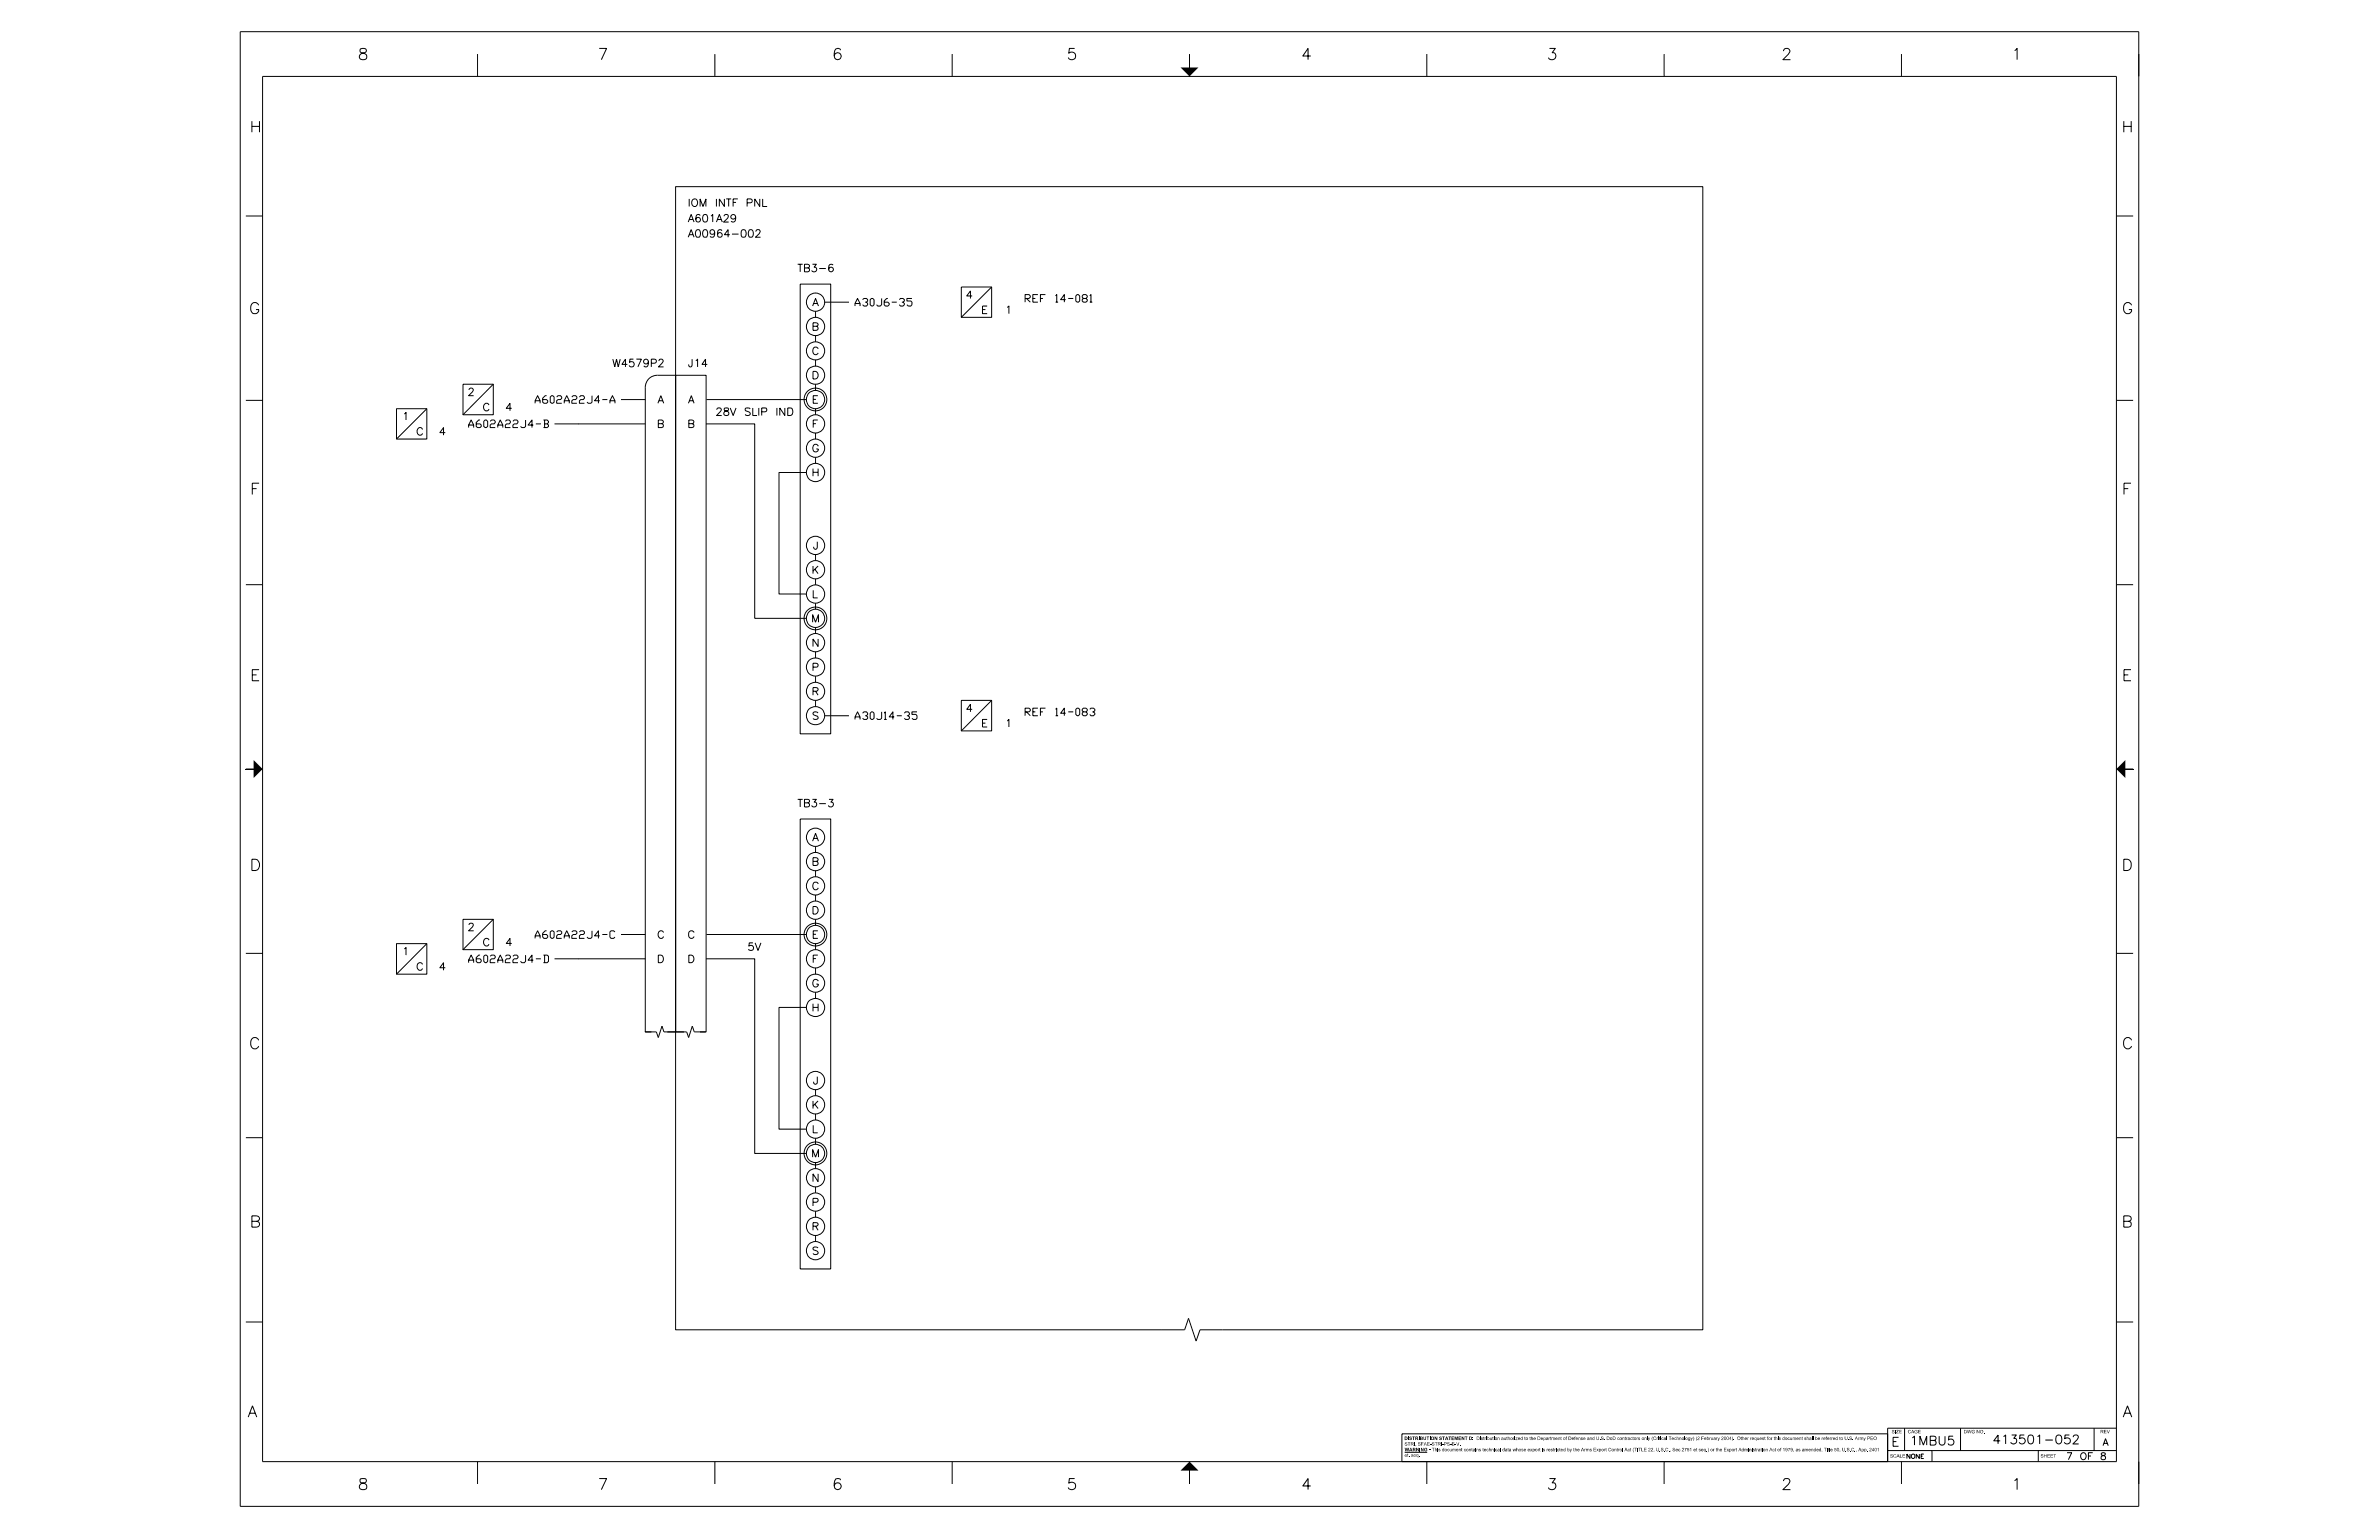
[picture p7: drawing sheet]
<svg xmlns="http://www.w3.org/2000/svg" width="432mm" height="279mm" viewBox="0 0 432 279" stroke-linecap="round" stroke-linejoin="round" font-family="sans-serif">
<defs><g id="words">
<g font-size="2">
<text x="64.9" y="10.8">8</text>
<text x="108.5" y="10.8">7</text>
<text x="193.6" y="10.8">5</text>
<text x="236.2" y="10.8">4</text>
<text x="280.8" y="10.8">3</text>
<text x="323.3" y="10.8">2</text>
<text x="365.1" y="10.8">1</text>
<text x="45.3" y="24">H</text>
<text x="385.1" y="24">H</text>
<text x="45.2" y="56.9">G</text>
<text x="385.1" y="56.9">G</text>
<text x="45.4" y="89.7">F</text>
<text x="385.1" y="89.7">F</text>
<text x="45.4" y="123.5">E</text>
<text x="385.1" y="123.5">E</text>
<text x="45.3" y="157.9">D</text>
<text x="385.1" y="157.9">D</text>
<text x="45.2" y="190.3">C</text>
<text x="385.1" y="190.3">C</text>
<text x="45.3" y="222.6">B</text>
<text x="385.1" y="222.6">B</text>
<text x="45" y="257.1">A</text>
<text x="385.3" y="257.1">A</text>
<text x="64.9" y="270.3">8</text>
<text x="108.5" y="270.3">7</text>
<text x="151" y="270.3">6</text>
<text x="193.6" y="270.3">5</text>
<text x="236.2" y="270.3">4</text>
<text x="280.8" y="270.3">3</text>
<text x="323.3" y="270.3">2</text>
<text x="365.1" y="270.3">1</text>
</g>
<g font-size="1.6">
<text x="343.3" y="262.4">E</text>
<text x="346.6" y="262.2">1MBU5</text>
<text x="361.6" y="262">413501-052</text>
</g>
<g font-size="1.4">
<text x="124.8" y="40.3">A601A29</text>
<text x="124.8" y="37.5">IOM INTF PNL</text>
<text x="124.8" y="43.1">A00964-002</text>
<text x="144.7" y="49.3">TB3-6</text>
<text x="147.3" y="59.9">B</text>
<text x="147.4" y="55.5">A</text>
<text x="155.2" y="55.5">A30J6-35</text>
<text x="175.3" y="54.1">4</text>
<text x="178.1" y="56.9">E</text>
<text x="182.4" y="56.9">1</text>
<text x="186.1" y="54.8">REF 14-081</text>
<text x="147.3" y="64.3">C</text>
<text x="84.9" y="71.8">2</text>
<text x="111.1" y="66.6">W4579P2</text>
<text x="124.8" y="66.6">J14</text>
<text x="147.3" y="68.8">D</text>
<text x="73" y="76.2">1</text>
<text x="85.1" y="77.6">A602A22J4-B</text>
<text x="87.6" y="74.6">C</text>
<text x="91.7" y="74.6">4</text>
<text x="97.1" y="73.2">A602A22J4-A</text>
<text x="119.2" y="77.6">B</text>
<text x="119.4" y="73.2">A</text>
<text x="124.7" y="77.6">B</text>
<text x="124.9" y="73.2">A</text>
<text x="129.9" y="75.4">28V SLIP IND</text>
<text x="147.3" y="73.2">E</text>
<text x="147.3" y="77.6">F</text>
<text x="75.5" y="79">C</text>
<text x="79.7" y="79">4</text>
<text x="147.3" y="82">G</text>
<text x="147.3" y="86.4">H</text>
<text x="147.6" y="99.6">J</text>
<text x="147.3" y="104.1">K</text>
<text x="147.2" y="112.9">M</text>
<text x="147.4" y="108.5">L</text>
<text x="147.3" y="117.3">N</text>
<text x="147.3" y="121.7">P</text>
<text x="147.3" y="126.1">R</text>
<text x="147.4" y="130.5">S</text>
<text x="155.2" y="130.5">A30J14-35</text>
<text x="175.3" y="129.2">4</text>
<text x="178.1" y="131.9">E</text>
<text x="182.4" y="131.9">1</text>
<text x="186.1" y="129.8">REF 14-083</text>
<text x="144.7" y="146.4">TB3-3</text>
<text x="147.4" y="152.6">A</text>
<text x="147.3" y="161.4">C</text>
<text x="147.3" y="165.8">D</text>
<text x="73" y="173.3">1</text>
<text x="84.9" y="168.9">2</text>
<text x="87.6" y="171.6">C</text>
<text x="91.7" y="171.6">4</text>
<text x="97.1" y="170.2">A602A22J4-C</text>
<text x="119.3" y="170.2">C</text>
<text x="124.8" y="170.2">C</text>
<text x="135.7" y="172.4">5V</text>
<text x="147.3" y="170.2">E</text>
<text x="75.5" y="176">C</text>
<text x="79.7" y="176">4</text>
<text x="85.1" y="174.7">A602A22J4-D</text>
<text x="119.2" y="174.7">D</text>
<text x="124.7" y="174.7">D</text>
<text x="147.3" y="174.7">F</text>
<text x="147.3" y="179.1">G</text>
<text x="147.3" y="183.5">H</text>
<text x="147.6" y="196.7">J</text>
<text x="147.3" y="201.1">K</text>
<text x="147.2" y="210">M</text>
<text x="147.4" y="205.5">L</text>
<text x="147.3" y="214.4">N</text>
<text x="147.3" y="218.8">P</text>
<text x="147.3" y="223.2">R</text>
<text x="147.4" y="227.6">S</text>
</g>
<g font-size="1.3">
<text x="381.6" y="262.3">A</text>
<text x="375" y="264.8">7 OF 8</text>
</g>
<text font-size=".8" x="346" y="264.6">NONE</text>
<g font-size=".6">
<text x="254.9" y="261.3">DISTRIBUTION STATEMENT D:Distribution authorized to the Department of Defense and U.S. DoD contractors only (Critical Technology) (2 February 2004).</text>
<text x="254.9" y="262.3">STRI, SFAE-STRI-PS-E-V.</text>
<text x="255" y="263.3">WARNING - This document contains technical data whose export is restricted by the Arms Export Control Act (TITLE 22, U.S.C., Sec 2751 et seq.) or the Export Administration Act of 1979, as amended, Title 50, U.S.C., App. 2401</text>
<text x="315.7" y="261.3">Other request for this document shall be referred to U.S. Army PEO</text>
<text x="343.3" y="260">SIZE</text>
<text x="346.3" y="260">CAGE</text>
<text x="356.4" y="260">DWG NO.</text>
<text x="381.2" y="260">REV</text>
<text x="254.9" y="264.3">et. seq.</text>
<text x="343" y="264.4">SCALE</text>
<text x="370.4" y="264.4">SHEET</text>
</g>
</g></defs>
<g fill="none" stroke="#000" stroke-width=".18">
<path d="M43.6 5.8h344.6v267.5h-344.6zM47.7 13.9h336.4v251.3h-336.4zM86.7 9.8v4.1M129.8 9.8v4.1M152.6 9.1a.57 .57 0 0 0-.6-.3 .57 .57 0 0 0-.5 .4 1.45 1.45 0 0 0 .2 1.5 .64 .64 0 0 0 .9-.3 .64 .64 0 0 0-.4-.8 .64 .64 0 0 0-.8 .6M172.8 9.8v4.1M215.9 9.8v4.1M259 9.8v4.1M302 9.8v4.1M345.1 9.8v4.1M44.6 39.2h3.1M122.6 33.9h186.5v207.4h-91.3l-.7 2-1.4-4.1-.7 2.1h-92.4z"/>
<path d="M384.1 39.2h3.1M145.2 51.5h5.6v81.6h-5.6zM148 56.5v1.1M149.7 54.8h4.4M174.5 52.1h5.5v5.5h-5.5zM180 52.1l-5.5 5.5M44.6 72.6h3.1M72 74.2h5.5v5.5h-5.5zM77.5 74.2l-5.5 5.5M84 69.7h5.5v5.5h-5.5zM89.5 69.7l-5.5 5.5M100.6 76.9h16.5"/>
<path d="M112.7 72.5h4.4M128.2 76.9h8.8v35.3h9.4M128.2 72.5h18.2M148 60.9v1.1M148 65.3v1.1M148 69.7v1.1M148 74.2v1M148 78.6v1.1M384.1 72.6h3.1M146.4 85.7h-5v22.1h5M148 83v1.1M44.6 106.1h3.1"/>
<path d="M148 100.6v1.1M148 105v1.1M148 109.4v1.1M148 113.8v1.1M148 118.3v1.1M384.1 106.1h3.1M44.6 139.5h3.1M148 122.7v1.1M148 127.1v1.1M149.7 129.9h4.4M174.5 127.1h5.5v5.5h-5.5zM180 127.1l-5.5 5.5"/>
<path d="M384.1 139.5h3.1M145.2 148.6h5.6v81.6h-5.6zM147.6 156.3h.5l.3 .1 .1 .3-.4 .3h-.5v-1.4h.5l.3 .2 .1 .2-.4 .3M148 153.6v1.1M148 158v1.1M44.6 173h3.1M72 171.2h5.5v5.5h-5.5zM77.5 171.2l-5.5 5.5M84 166.8h5.5v5.5h-5.5zM89.5 166.8l-5.5 5.5M100.6 174h16.5M112.7 169.5h4.4"/>
<path d="M128.2 174h8.8v35.3h9.4M128.2 169.5h18.2M148 162.4v1.1M148 166.8v1.1M148 171.2v1.1M148 175.6v1.1M384.1 173h3.1M117.1 187.2h2l.4 1 .7-2 .3 1h4.1l.4 1 .7-2 .3 1h2.1M118.3 187.2h-1.2v-116.9a2.17 2.17 0 0 1 2.2-2.2h3.3v119.1h-1.5M124.1 187.2h-1.5v-119.1h5.6v119.1h-1.2M146.4 182.8h-5v22.1h5M148 180v1.2"/>
<path d="M148 197.7v1.1M44.6 206.4h3.1M148 202.1v1.1M148 206.5v1.1M148 210.9v1.1M148 215.3v1.1M148 219.7v1.1M384.1 206.4h3.1M44.6 239.9h3.1M148 224.2v1M384.1 239.9h3.1M345.7 259.1v4.1"/>
<path d="M355.8 259.1v4.1M380.1 259.1v4.1M384.1 259.1h-41.5v6.1M86.7 265.2v4M129.8 265.2v4M172.8 265.2v4M215.9 265.2v4M254.5 260.1h88.1v5.1h-88.1zM255 263.5h4M259 265.2v4M302 265.2v4M342.6 263.2h41.5"/>
<path d="M345.1 265.2v4M350.7 263.2v2M370 263.2v2"/>
<circle cx="148" cy="59.2" r="1.67"/>
<circle cx="148" cy="54.8" r="1.66"/>
<circle cx="148" cy="72.5" r="2.07"/>
<circle cx="148" cy="72.5" r="1.66"/>
<circle cx="148" cy="76.9" r="1.66"/>
<circle cx="148" cy="68.1" r="1.66"/>
<circle cx="148" cy="63.7" r="1.66"/>
<circle cx="148" cy="85.7" r="1.66"/>
<circle cx="148" cy="99" r="1.66"/>
<circle cx="148" cy="81.3" r="1.66"/>
<circle cx="148" cy="112.2" r="2.07"/>
<circle cx="148" cy="116.6" r="1.67"/>
<circle cx="148" cy="107.8" r="1.66"/>
<circle cx="148" cy="103.4" r="1.66"/>
<circle cx="148" cy="112.2" r="1.66"/>
<circle cx="148" cy="129.9" r="1.66"/>
<circle cx="148" cy="121" r="1.66"/>
<circle cx="148" cy="125.4" r="1.66"/>
<circle cx="148" cy="156.3" r="1.66"/>
<circle cx="148" cy="151.9" r="1.66"/>
<circle cx="148" cy="169.6" r="2.07"/>
<circle cx="148" cy="169.5" r="1.66"/>
<circle cx="148" cy="174" r="1.66"/>
<circle cx="148" cy="165.1" r="1.66"/>
<circle cx="148" cy="160.7" r="1.66"/>
<circle cx="148" cy="178.4" r="1.66"/>
<circle cx="148" cy="196" r="1.66"/>
<circle cx="148" cy="182.8" r="1.66"/>
<circle cx="148" cy="209.3" r="2.07"/>
<circle cx="148" cy="209.3" r="1.66"/>
<circle cx="148" cy="204.9" r="1.66"/>
<circle cx="148" cy="200.4" r="1.66"/>
<circle cx="148" cy="218.1" r="1.66"/>
<circle cx="148" cy="213.7" r="1.66"/>
<circle cx="148" cy="222.5" r="1.66"/>
<circle cx="148" cy="226.9" r="1.66"/>
</g>
<g fill="#000">
<path d="M214.3 12.2h3.2l-1.6 1.7zM215.8 10.6h.2v1.6h-.2zM44.4 139.5h1.6v.1h-1.6zM385.8 139.5h1.6v.1h-1.6zM46 137.9l1.7 1.6-1.7 1.6zM384.1 139.5l1.7-1.6v3.2zM215.9 265.2l1.6 1.6h-3.2zM215.8 266.8h.2v1.6h-.2z"/>
<path d="M255.5 263.7l.1 .1v.5h-.1z" fill-rule="evenodd"/>
<path d="M315.3 261a.31 .31 0 0 0 .6 0 .31 .31 0 0 0-.6 0zM315.4 261a.23 .23 0 0 1 .4 0 .23 .23 0 0 1-.4 0z" fill-rule="evenodd"/>
</g>
<use href="#words"/>
</svg>
